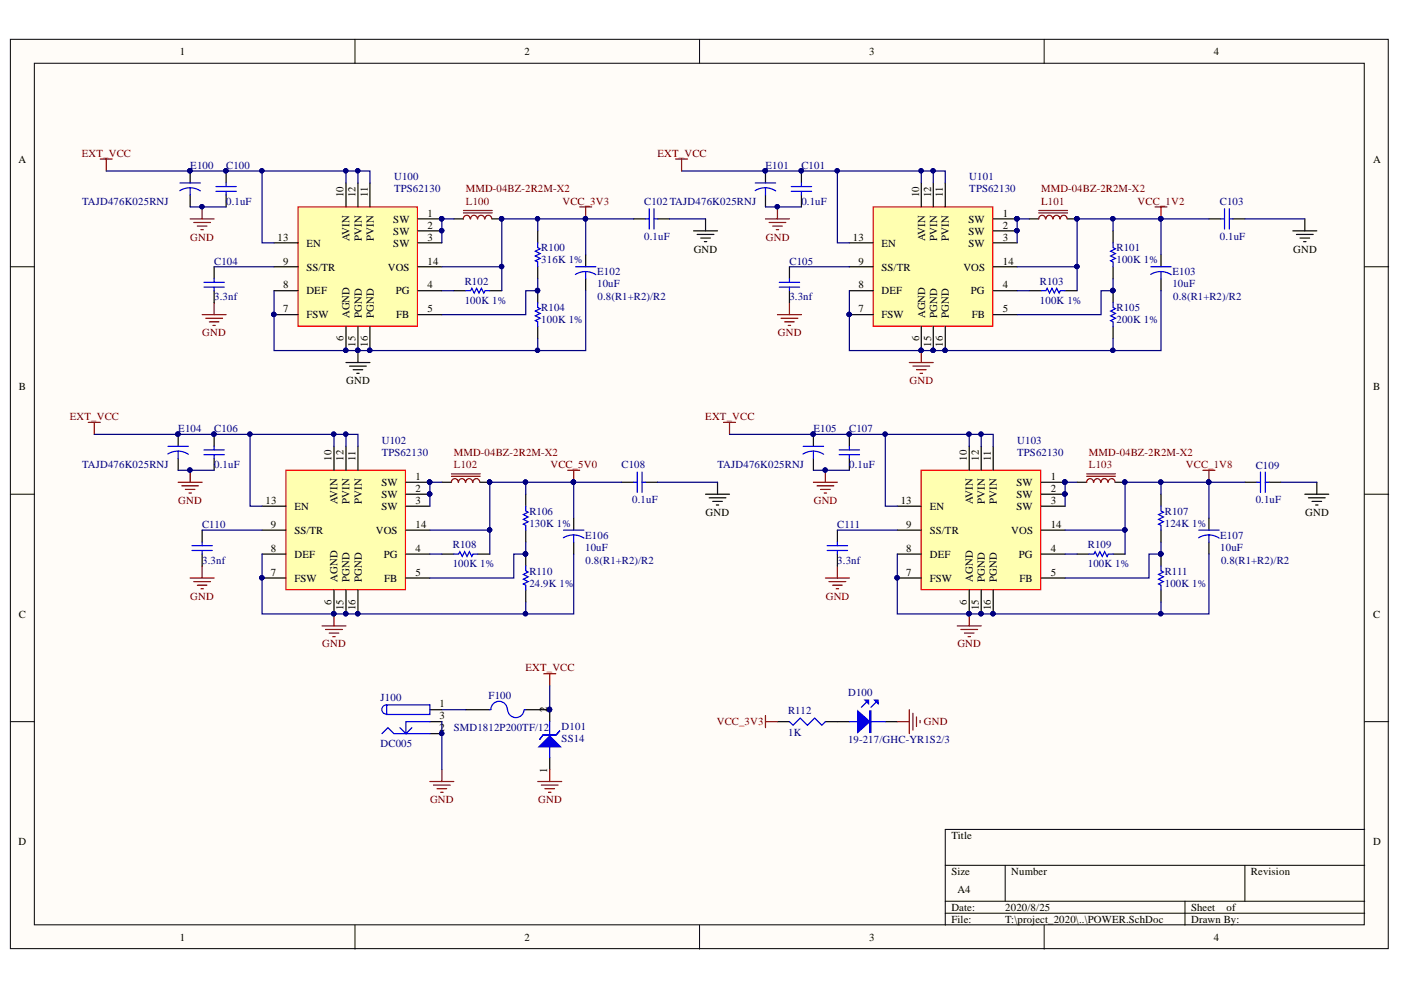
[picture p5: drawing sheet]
<svg xmlns="http://www.w3.org/2000/svg" width="297mm" height="210mm" viewBox="0 0 297 210" stroke-linecap="round" stroke-linejoin="round" font-family="sans-serif">
<defs><g id="words">
<g font-size="2.3">
<text x="38.1" y="11.7">1</text>
<text x="111.2" y="11.7">2</text>
<text x="184.3" y="11.7">3</text>
<text x="257.4" y="11.7">4</text>
<text x="3.9" y="34.5">A</text>
<text x="291.1" y="34.5">A</text>
<text x="72.8" y="41.8" transform="rotate(-90 72.8 41.8)">10</text>
<text x="75.4" y="41.8" transform="rotate(-90 75.4 41.8)">12</text>
<text x="78" y="41.8" transform="rotate(-90 78 41.8)">11</text>
<text x="194.9" y="41.8" transform="rotate(-90 194.9 41.8)">10</text>
<text x="197.4" y="41.8" transform="rotate(-90 197.4 41.8)">12</text>
<text x="199.9" y="41.8" transform="rotate(-90 199.9 41.8)">11</text>
<text x="83.4" y="47.2">SW</text>
<text x="90.7" y="46">1</text>
<text x="205.3" y="47.2">SW</text>
<text x="212.6" y="46">1</text>
<text x="58.9" y="51">13</text>
<text x="65" y="52.3">EN</text>
<text x="74.1" y="51.1" transform="rotate(-90 74.1 51.1)">AVIN</text>
<text x="76.7" y="51" transform="rotate(-90 76.7 51)">PVIN</text>
<text x="79.2" y="51" transform="rotate(-90 79.2 51)">PVIN</text>
<text x="83.4" y="49.8">SW</text>
<text x="83.4" y="52.3">SW</text>
<text x="90.7" y="48.5">2</text>
<text x="90.7" y="51">3</text>
<text x="147.1" y="53.6">GND</text>
<text x="180.8" y="51">13</text>
<text x="186.9" y="52.3">EN</text>
<text x="196.1" y="51.1" transform="rotate(-90 196.1 51.1)">AVIN</text>
<text x="198.7" y="51" transform="rotate(-90 198.7 51)">PVIN</text>
<text x="201.2" y="51" transform="rotate(-90 201.2 51)">PVIN</text>
<text x="205.3" y="49.8">SW</text>
<text x="205.3" y="52.3">SW</text>
<text x="212.6" y="48.5">2</text>
<text x="212.6" y="51">3</text>
<text x="274.2" y="53.6">GND</text>
<text x="60" y="56.1">9</text>
<text x="65" y="57.4">SS/TR</text>
<text x="82.2" y="57.4">VOS</text>
<text x="90.7" y="56.1">14</text>
<text x="182" y="56.1">9</text>
<text x="186.9" y="57.4">SS/TR</text>
<text x="204.2" y="57.4">VOS</text>
<text x="212.6" y="56.1">14</text>
<text x="60" y="61.2">8</text>
<text x="65" y="62.4">DEF</text>
<text x="83.9" y="62.4">PG</text>
<text x="90.7" y="61.2">4</text>
<text x="182" y="61.2">8</text>
<text x="186.9" y="62.4">DEF</text>
<text x="205.9" y="62.4">PG</text>
<text x="212.6" y="61.2">4</text>
<text x="60" y="66.2">7</text>
<text x="65" y="67.5">FSW</text>
<text x="74.1" y="67.5" transform="rotate(-90 74.1 67.5)">AGND</text>
<text x="76.7" y="67.5" transform="rotate(-90 76.7 67.5)">PGND</text>
<text x="79.2" y="67.5" transform="rotate(-90 79.2 67.5)">PGND</text>
<text x="84" y="67.5">FB</text>
<text x="90.7" y="66.2">5</text>
<text x="182" y="66.2">7</text>
<text x="186.9" y="67.5">FSW</text>
<text x="196.1" y="67.5" transform="rotate(-90 196.1 67.5)">AGND</text>
<text x="198.7" y="67.5" transform="rotate(-90 198.7 67.5)">PGND</text>
<text x="201.2" y="67.5" transform="rotate(-90 201.2 67.5)">PGND</text>
<text x="206" y="67.5">FB</text>
<text x="212.6" y="66.2">5</text>
<text x="72.8" y="72.4" transform="rotate(-90 72.8 72.4)">6</text>
<text x="75.4" y="73.6" transform="rotate(-90 75.4 73.6)">15</text>
<text x="78" y="73.6" transform="rotate(-90 78 73.6)">16</text>
<text x="194.9" y="72.4" transform="rotate(-90 194.9 72.4)">6</text>
<text x="197.4" y="73.6" transform="rotate(-90 197.4 73.6)">15</text>
<text x="199.9" y="73.6" transform="rotate(-90 199.9 73.6)">16</text>
<text x="4" y="82.7">B</text>
<text x="73.4" y="81.4">GND</text>
<text x="291.1" y="82.7">B</text>
<text x="70.3" y="97.7" transform="rotate(-90 70.3 97.7)">10</text>
<text x="72.8" y="97.7" transform="rotate(-90 72.8 97.7)">12</text>
<text x="75.4" y="97.7" transform="rotate(-90 75.4 97.7)">11</text>
<text x="88.1" y="101.7">1</text>
<text x="205" y="97.7" transform="rotate(-90 205 97.7)">10</text>
<text x="207.5" y="97.7" transform="rotate(-90 207.5 97.7)">12</text>
<text x="210.1" y="97.7" transform="rotate(-90 210.1 97.7)">11</text>
<text x="222.8" y="101.7">1</text>
<text x="56.3" y="106.9">13</text>
<text x="71.5" y="106.9" transform="rotate(-90 71.5 106.9)">AVIN</text>
<text x="74.1" y="106.9" transform="rotate(-90 74.1 106.9)">PVIN</text>
<text x="76.7" y="106.9" transform="rotate(-90 76.7 106.9)">PVIN</text>
<text x="80.9" y="103">SW</text>
<text x="80.9" y="105.6">SW</text>
<text x="88.1" y="104.3">2</text>
<text x="88.1" y="106.9">3</text>
<text x="191" y="106.9">13</text>
<text x="206.3" y="106.9" transform="rotate(-90 206.3 106.9)">AVIN</text>
<text x="208.8" y="106.9" transform="rotate(-90 208.8 106.9)">PVIN</text>
<text x="211.4" y="106.9" transform="rotate(-90 211.4 106.9)">PVIN</text>
<text x="215.5" y="103">SW</text>
<text x="215.5" y="105.6">SW</text>
<text x="222.8" y="104.3">2</text>
<text x="222.8" y="106.9">3</text>
<text x="57.4" y="111.9">9</text>
<text x="62.4" y="108.1">EN</text>
<text x="62.4" y="113.2">SS/TR</text>
<text x="79.7" y="113.2">VOS</text>
<text x="80.9" y="108.1">SW</text>
<text x="88.1" y="111.9">14</text>
<text x="149.6" y="109.4">GND</text>
<text x="192.2" y="111.9">9</text>
<text x="197.1" y="108.1">EN</text>
<text x="197.1" y="113.2">SS/TR</text>
<text x="214.4" y="113.2">VOS</text>
<text x="215.5" y="108.1">SW</text>
<text x="222.8" y="111.9">14</text>
<text x="276.7" y="109.4">GND</text>
<text x="57.4" y="117">8</text>
<text x="62.4" y="118.3">DEF</text>
<text x="81.4" y="118.3">PG</text>
<text x="88.1" y="117">4</text>
<text x="192.2" y="117">8</text>
<text x="197.1" y="118.3">DEF</text>
<text x="216" y="118.3">PG</text>
<text x="222.8" y="117">4</text>
<text x="57.4" y="122.1">7</text>
<text x="62.4" y="123.3">FSW</text>
<text x="71.5" y="123.3" transform="rotate(-90 71.5 123.3)">AGND</text>
<text x="74.1" y="123.3" transform="rotate(-90 74.1 123.3)">PGND</text>
<text x="76.7" y="123.3" transform="rotate(-90 76.7 123.3)">PGND</text>
<text x="81.4" y="123.3">FB</text>
<text x="88.1" y="122.1">5</text>
<text x="192.2" y="122.1">7</text>
<text x="197.1" y="123.3">FSW</text>
<text x="206.3" y="123.3" transform="rotate(-90 206.3 123.3)">AGND</text>
<text x="208.8" y="123.3" transform="rotate(-90 208.8 123.3)">PGND</text>
<text x="211.4" y="123.3" transform="rotate(-90 211.4 123.3)">PGND</text>
<text x="216.2" y="123.3">FB</text>
<text x="222.8" y="122.1">5</text>
<text x="4" y="130.9">C</text>
<text x="70.3" y="128.2" transform="rotate(-90 70.3 128.2)">6</text>
<text x="72.8" y="129.4" transform="rotate(-90 72.8 129.4)">15</text>
<text x="75.4" y="129.4" transform="rotate(-90 75.4 129.4)">16</text>
<text x="205" y="128.2" transform="rotate(-90 205 128.2)">6</text>
<text x="207.5" y="129.4" transform="rotate(-90 207.5 129.4)">15</text>
<text x="210.1" y="129.4" transform="rotate(-90 210.1 129.4)">16</text>
<text x="291.1" y="130.9">C</text>
<text x="93.2" y="150">1</text>
<text x="93.2" y="155">2</text>
<text x="93.2" y="152.5">3</text>
<text x="116" y="151" transform="rotate(-90 116 151)">2</text>
<text x="116" y="163.8" transform="rotate(-90 116 163.8)">1</text>
<text x="3.9" y="179.2">D</text>
<text x="201.7" y="177.9">Title</text>
<text x="291.1" y="179.2">D</text>
<text x="201.7" y="185.5">Size</text>
<text x="214.4" y="185.5">Number</text>
<text x="265.2" y="185.5">Revision</text>
<text x="203" y="189.3">A4</text>
<text x="201.7" y="193.1">Date:</text>
<text x="201.7" y="195.7">File:</text>
<text x="213.1" y="193.1">2020/8/25</text>
<text x="213.1" y="195.7">T:\project_2020\..\POWER.SchDoc</text>
<text x="252.5" y="193.1">Sheet</text>
<text x="252.5" y="195.7">Drawn By:</text>
<text x="260.1" y="193.1">of</text>
<text x="38.1" y="199.5">1</text>
<text x="111.2" y="199.5">2</text>
<text x="184.3" y="199.5">3</text>
<text x="257.4" y="199.5">4</text>
</g>
<g font-size="2.3" fill="#800000">
<text x="17.3" y="33.2">EXT_VCC</text>
<text x="139.4" y="33.2">EXT_VCC</text>
<text x="98.8" y="40.8">MMD-04BZ-2R2M-X2</text>
<text x="220.7" y="40.8">MMD-04BZ-2R2M-X2</text>
<text x="98.8" y="43.4">L100</text>
<text x="119.2" y="43.4">VCC_3V3</text>
<text x="220.7" y="43.4">L101</text>
<text x="241.2" y="43.4">VCC_1V2</text>
<text x="40.3" y="51">GND</text>
<text x="162.4" y="51">GND</text>
<text x="42.9" y="71.3">GND</text>
<text x="164.9" y="71.3">GND</text>
<text x="192.8" y="81.4">GND</text>
<text x="14.8" y="89">EXT_VCC</text>
<text x="149.5" y="89">EXT_VCC</text>
<text x="96.2" y="99.2">L102</text>
<text x="96.2" y="96.6">MMD-04BZ-2R2M-X2</text>
<text x="116.7" y="99.2">VCC_5V0</text>
<text x="230.9" y="99.2">L103</text>
<text x="230.9" y="96.6">MMD-04BZ-2R2M-X2</text>
<text x="251.4" y="99.2">VCC_1V8</text>
<text x="37.8" y="106.9">GND</text>
<text x="172.5" y="106.9">GND</text>
<text x="40.3" y="127.1">GND</text>
<text x="175.1" y="127.1">GND</text>
<text x="68.3" y="137.3">GND</text>
<text x="203" y="137.3">GND</text>
<text x="111.4" y="142.3">EXT_VCC</text>
<text x="152" y="153.8">VCC_3V3</text>
<text x="195.9" y="153.8">GND</text>
<text x="91.2" y="170.3">GND</text>
<text x="114.1" y="170.3">GND</text>
</g>
<g font-size="2.3" fill="#000080">
<text x="40.3" y="35.7">E100</text>
<text x="48" y="35.7">C100</text>
<text x="162.3" y="35.7">E101</text>
<text x="169.9" y="35.7">C101</text>
<text x="83.6" y="38.3">U100</text>
<text x="83.6" y="40.8">TPS62130</text>
<text x="205.5" y="38.3">U101</text>
<text x="205.5" y="40.8">TPS62130</text>
<text x="17.4" y="43.4">TAJD476K025RNJ</text>
<text x="48" y="43.4">0.1uF</text>
<text x="136.6" y="43.5">C102 TAJD476K025RNJ</text>
<text x="169.9" y="43.4">0.1uF</text>
<text x="258.6" y="43.5">C103</text>
<text x="114.8" y="53.3">R100</text>
<text x="136.6" y="50.9">0.1uF</text>
<text x="236.7" y="53.3">R101</text>
<text x="258.6" y="50.9">0.1uF</text>
<text x="45.4" y="56.1">C104</text>
<text x="114.8" y="55.8">316K 1%</text>
<text x="126.6" y="58.4">E102</text>
<text x="167.4" y="56.1">C105</text>
<text x="236.7" y="55.8">100K 1%</text>
<text x="248.6" y="58.4">E103</text>
<text x="45.4" y="63.7">3.3nf</text>
<text x="98.5" y="60.4">R102</text>
<text x="98.5" y="64.5">100K 1%</text>
<text x="114.8" y="66">R104</text>
<text x="126.6" y="60.9">10uF</text>
<text x="126.7" y="63.7">0.8(R1+R2)/R2</text>
<text x="167.4" y="63.7">3.3nf</text>
<text x="220.5" y="60.4">R103</text>
<text x="220.5" y="64.5">100K 1%</text>
<text x="236.7" y="66">R105</text>
<text x="248.6" y="60.9">10uF</text>
<text x="248.7" y="63.7">0.8(R1+R2)/R2</text>
<text x="114.8" y="68.5">100K 1%</text>
<text x="236.7" y="68.5">200K 1%</text>
<text x="37.8" y="91.6">E104</text>
<text x="45.4" y="91.6">C106</text>
<text x="80.9" y="94.1">U102</text>
<text x="172.4" y="91.6">E105</text>
<text x="180.1" y="91.6">C107</text>
<text x="215.7" y="94.1">U103</text>
<text x="17.4" y="99.2">TAJD476K025RNJ</text>
<text x="45.4" y="99.2">0.1uF</text>
<text x="80.9" y="96.6">TPS62130</text>
<text x="131.8" y="99.2">C108</text>
<text x="152.1" y="99.2">TAJD476K025RNJ</text>
<text x="180.1" y="99.2">0.1uF</text>
<text x="215.7" y="96.6">TPS62130</text>
<text x="266.2" y="99.3">C109</text>
<text x="134" y="106.7">0.1uF</text>
<text x="266.2" y="106.7">0.1uF</text>
<text x="42.9" y="111.9">C110</text>
<text x="112.2" y="109.1">R106</text>
<text x="112.2" y="111.7">130K 1%</text>
<text x="177.5" y="111.9">C111</text>
<text x="247" y="109.1">R107</text>
<text x="247" y="111.7">124K 1%</text>
<text x="42.9" y="119.5">3.3nf</text>
<text x="96" y="116.2">R108</text>
<text x="124.1" y="114.2">E106</text>
<text x="124.1" y="116.8">10uF</text>
<text x="124.2" y="119.5">0.8(R1+R2)/R2</text>
<text x="177.5" y="119.5">3.3nf</text>
<text x="230.6" y="116.2">R109</text>
<text x="258.7" y="114.2">E107</text>
<text x="258.7" y="116.8">10uF</text>
<text x="258.9" y="119.5">0.8(R1+R2)/R2</text>
<text x="96" y="120.3">100K 1%</text>
<text x="112.2" y="121.8">R110</text>
<text x="112.2" y="124.4">24.9K 1%</text>
<text x="230.6" y="120.3">100K 1%</text>
<text x="247" y="121.8">R111</text>
<text x="247" y="124.4">100K 1%</text>
<text x="80.7" y="148.7">J100</text>
<text x="103.6" y="148.2">F100</text>
<text x="179.8" y="147.7">D100</text>
<text x="96.2" y="155">SMD1812P200TF/12</text>
<text x="119.1" y="154.8">D101</text>
<text x="167.1" y="151.5">R112</text>
<text x="80.7" y="158.3">DC005</text>
<text x="119.1" y="157.3">SS14</text>
<text x="167.1" y="156">1K</text>
<text x="179.8" y="157.6">19-217/GHC-YR1S2/3</text>
</g>
</g></defs>
<g fill="#fffcf8" stroke="#000" stroke-width=".21">
<path d="M2.2 8.3h292.1v192.8h-292.1z"/>
<path d="M7.3 13.4h282v182.7h-282z"/>
</g>
<g fill="none" stroke="#000" stroke-width=".21">
<path d="M75.3 8.3v5.1M148.3 8.3v5.1M221.4 8.3v5.1M2.2 56.6h5.1M289.4 56.6h5M2.2 104.8h5.1M289.4 104.8h5M2.2 153h5.1M289.4 153h5M289.4 175.9h-89v20.3M75.3 196.2v5M148.3 196.2v5"/>
<path d="M200.4 183.5h89M200.4 191.1h89M200.4 193.6h89M213.1 183.5v7.6M221.4 196.2v5M251.2 191.1v5.1M263.9 183.5v7.6"/>
</g>
<path d="M96.2 46.4h2.1M104.4 46.4h2M124.2 54v2.6M124.2 59.1v2.5M134.3 46.4h2.6M139.4 46.4h2.6" fill="none" stroke="#000" stroke-width=".25"/>
<path d="M122 56.6h4.3M124.2 57.6l.9 .1 1.2 .5M124.2 57.6l-.9 .1-1.3 .5M124.2 57.6v1.5M136.9 46.4h.7M137.6 44.3v4.3M138.7 46.4h.7M138.7 44.3v4.3" fill="none" stroke="#00f" stroke-width=".25"/>
<circle cx="106.3" cy="46.4" r=".46" fill="#000080" stroke="#000080" stroke-width=".21"/>
<path d="M98.3 44.6h6.1M98.3 45.1h6.1M99.7 46.4a.72 .72 0 0 0-.7-.8 .72 .72 0 0 0-.8 .8M101.2 46.4a.71 .71 0 0 0-.7-.8 .71 .71 0 0 0-.7 .8M102.7 46.4a.72 .72 0 0 0-.7-.8 .72 .72 0 0 0-.7 .8M104.3 46.4a.71 .71 0 0 0-.8-.8 .71 .71 0 0 0-.7 .8" fill="none" stroke="#800000" stroke-width=".25"/>
<path d="M63.2 43.9h25.3v25.3h-25.3z" fill="#ffffb0" stroke="#f00" stroke-width=".25"/>
<g fill="none" stroke="#000" stroke-width=".25">
<path d="M40.3 36.3v2.5M47.9 36.3v2.5M73.4 38.8v5.1M75.9 38.8v5.1M78.4 38.8v5.1M40.3 41.3v2.6M45.4 56.6v2.5M47.9 41.3v2.6M58.1 51.5h5.1M58.1 56.6h5.1M88.6 51.5h5.1M88.6 56.6h5.1"/>
<path d="M88.6 46.4h5.1M88.6 48.9h5.1M114 48.9v2.6M114 56.6v2.5M147 48.9h5.1M147.8 49.7h3.6M148.6 50.5h2M149.3 51.2h.5M149.6 46.4v2.5M45.4 61.6v2.6M58.1 61.6h5.1M58.1 66.7h5.1"/>
<path d="M73.4 69.3v5M73.4 76.9h5M74.1 77.6h3.6M74.9 78.4h2M75.6 79.2h.5M75.9 69.3v7.6M78.4 69.3v5M88.6 61.6h5.1M88.6 66.7h5.1M96.2 61.6h2.6M103.8 61.6h2.6M114 61.6v2.6"/>
<path d="M114 69.3v2.5M98.8 150.5h5M111.5 150.5h5.1v2.5M116.6 160.6v2.6"/>
</g>
<g fill="#000080" stroke="#000080" stroke-width=".21">
<circle cx="58" cy="66.7" r=".46"/>
<circle cx="93.6" cy="46.4" r=".46"/>
<circle cx="73.3" cy="74.3" r=".46"/>
<circle cx="75.8" cy="74.3" r=".46"/>
<circle cx="93.6" cy="48.9" r=".46"/>
<circle cx="78.4" cy="74.3" r=".46"/>
<circle cx="40.3" cy="36.2" r=".46"/>
<circle cx="47.9" cy="36.2" r=".46"/>
<circle cx="42.8" cy="43.8" r=".46"/>
<circle cx="114" cy="61.6" r=".46"/>
<circle cx="124.1" cy="46.4" r=".46"/>
<circle cx="116.5" cy="150.4" r=".46"/>
</g>
<g fill="none" stroke="#00f" stroke-width=".25">
<path d="M38.2 38.8h4.3M40.3 39.8l.9 .1 1.3 .6M40.3 39.8l-1.3 .2-.9 .4M40.3 39.8v1.5M45.8 39.6h4.3M47.9 38.8v.8M43.2 59.9h4.4M45.4 59.1v.8M45.8 40.6h4.3M47.9 40.6v.7M114 51.5v1l.5 .3-1 .5 1 .5-1 .5 1 .5-1 .5 .5 .2v1.1M43.2 60.9h4.4"/>
<path d="M45.4 60.9v.7M98.8 61.6h1l.2-.5 .5 1 .6-1 .5 1 .5-1 .5 1 .2-.5h1M114 64.2v1l.5 .2-1 .6 1 .5-1 .5 1 .5-1 .5 .5 .2v1.1M103.8 150.5h.3M104.1 150.4a1.74 1.74 0 0 1 1.7-1.7 1.74 1.74 0 0 1 1.8 1.8M107.6 150.5a1.74 1.74 0 0 0 1.8 1.6 1.74 1.74 0 0 0 1.7-1.6M111.2 150.5h.3M116.6 153v7.6"/>
</g>
<path d="M40.3 46.4h5.1M41.1 47.2h3.5M41.8 47.9h2.1M42.6 48.7h.5M42.9 43.9v2.5M122.9 43.9h2.5M124.2 43.9v2.5M42.9 66.7h5M43.6 67.5h3.6M44.4 68.2h2M45.1 69h.6M45.4 64.2v2.5" fill="none" stroke="#800000" stroke-width=".25"/>
<path d="M114.3 158.3l2.3-2.2 2.2 2.2z" fill="#00f"/>
<g fill="none" stroke="#00f" stroke-width=".25">
<path d="M119.5 112.4h4.3M121.6 113.4l.9 .1 1.3 .6M121.6 113.4l-.9 .1-1.3 .5M121.6 113.4v1.5M134.3 102.2h.8M135.1 100.1v4.3M136.1 102.2h.8M136.1 100.1v4.3M81 155.5l1.2-1.2 1.3 1.2h7.6M82 149.5a.98 .98 0 0 0-1 .9 .98 .98 0 0 0 1 1M82 149.5h9.1v2h-9.1zM87.3 154.3l-1.2 1.2"/>
<path d="M91.1 153h-5v2.5l-1.3-1.2M114.3 158.3l2.3-2.2 2.2 2.2zM115.2 155.8h2.8l.7-.9-.7 .9h-2.8l-.8 1z"/>
</g>
<g fill="#000080" stroke="#000080" stroke-width=".21">
<circle cx="116.5" cy="150.4" r=".46"/>
<circle cx="93.6" cy="155.5" r=".46"/>
<circle cx="121.6" cy="102.2" r=".47"/>
<circle cx="103.8" cy="102.2" r=".46"/>
</g>
<g fill="none" stroke="#800000" stroke-width=".25">
<path d="M120.4 99.7h2.5M121.6 99.7v2.5M95.7 100.5h6.1M95.7 101h6.1M97.1 102.2a.71 .71 0 0 0-.7-.7 .71 .71 0 0 0-.7 .7M98.7 102.2a.72 .72 0 0 0-.8-.7 .72 .72 0 0 0-.7 .7M100.2 102.2a.71 .71 0 0 0-.7-.7 .71 .71 0 0 0-.7 .7M101.7 102.2a.71 .71 0 0 0-.7-.7 .71 .71 0 0 0-.7 .7M115.3 142.9h2.5M116.6 142.9v2.5M91.1 165.7h5.1M91.9 166.5h3.6"/>
<path d="M92.7 167.2h2M93.4 168h.5M93.7 163.2v2.5M114 165.7h5.1M114.8 166.5h3.5M115.5 167.2h2.1M116.3 168h.5M116.6 163.2v2.5"/>
</g>
<path d="M93.7 102.2h2M101.8 102.2h2M121.6 109.9v2.5M121.6 114.9v2.6M131.8 102.2h2.5M136.9 102.2h2.5M91.1 150.5h2.6M91.1 155.5h2.6M91.1 153h2.6" fill="none" stroke="#000" stroke-width=".25"/>
<path d="M60.6 99.7h25.4v25.3h-25.4z" fill="#ffffb0" stroke="#f00" stroke-width=".25"/>
<g fill="none" stroke="#000" stroke-width=".25">
<path d="M37.8 92.1v2.5M37.8 97.2v2.5M45.4 92.1v2.5M45.4 97.2v2.5M70.8 94.6v5.1M73.4 94.6v5.1M75.9 94.6v5.1M42.9 112.4v2.5M42.9 117.5v2.5M55.6 107.3h5M55.6 112.4h5M55.6 117.5h5"/>
<path d="M86.1 107.3h5M86.1 112.4h5M86.1 117.5h5M86.1 102.2h5M86.1 104.8h5M93.7 117.5h2.5M101.3 117.5h2.5M111.5 104.8v2.5M111.5 112.4v2.5M111.5 117.5v2.5M149.6 104.8h5.1M150.4 105.5h3.5"/>
<path d="M151.1 106.3h2M151.9 107.1h.5M152.1 102.2v2.6M55.6 122.6h5M70.8 125.1v5.1M73.4 125.1v5.1M75.9 125.1v5.1M86.1 122.6h5M111.5 125.1v2.5M164.8 153h2.6M175 153h5.1M187.7 153h2.5"/>
</g>
<g fill="#000080" stroke="#000080" stroke-width=".21">
<circle cx="55.5" cy="122.5" r=".46"/>
<circle cx="91.1" cy="102.2" r=".47"/>
<circle cx="70.8" cy="130.1" r=".46"/>
<circle cx="73.3" cy="130.1" r=".46"/>
<circle cx="91.1" cy="104.7" r=".46"/>
<circle cx="75.8" cy="130.1" r=".46"/>
<circle cx="37.7" cy="92" r=".46"/>
<circle cx="45.3" cy="92" r=".46"/>
<circle cx="40.3" cy="99.7" r=".46"/>
<circle cx="111.4" cy="117.4" r=".47"/>
</g>
<g fill="none" stroke="#00f" stroke-width=".25">
<path d="M35.6 94.6h4.3M37.8 95.6l.9 .2 1.2 .5M37.8 95.6l-.9 .1-1.3 .6M37.8 95.6v1.6M43.2 96.4h4.4M43.2 95.4h4.4M45.4 94.6v.8M45.4 96.4v.8M40.7 116.7h4.3M40.7 115.7h4.3M42.9 114.9v.8M42.9 116.7v.8"/>
<path d="M96.2 117.5h1l.3-.5 .5 1 .5-1 .5 1 .5-1 .5 1 .3-.5h1M111.5 107.3v1l.5 .3-1 .5 1 .5-1 .5 1 .5-1 .5 .5 .3v1M111.5 120v1l.5 .3-1 .5 1 .5-1 .5 1 .5-1 .5 .5 .3v1M167.4 153l.7 .8 1.6-1.6 1.5 1.6 1.5-1.6 1.5 1.6 .8-.8M180.1 153h7.6M183.6 148.9l-1 1.1M185.7 148.9l-1 1.1"/>
</g>
<g fill="none" stroke="#800000" stroke-width=".25">
<path d="M40.3 99.7v2.5M37.8 102.2h5.1M38.5 103h3.6M39.3 103.8h2M40.1 104.5h.5M40.3 122.6h5.1M41.1 123.3h3.5M41.8 124.1h2.1M42.6 124.8h.5M42.9 120v2.6M68.3 132.7h5.1M69 133.5h3.6"/>
<path d="M69.8 134.2h2M70.6 135h.5M70.8 130.2v2.5M162.3 151.7v2.6M162.3 153h2.5"/>
</g>
<path d="M181.9 150.7l2.5 2.3-2.5 2.3z" fill="#00f"/>
<path d="M181.9 150.7l2.5 2.3-2.5 2.3zM184.4 150.7h.3v4.6h-.3zM184.5 150.7v4.6" fill="none" stroke="#00f" stroke-width=".25"/>
<path d="M185.4 148.4h.8v.8z" fill="#00f"/>
<path d="M185.4 148.4h.8v.8z" fill="none" stroke="#00f" stroke-width=".25"/>
<path d="M183.4 148.4h.7v.8z" fill="#00f"/>
<path d="M254.2 112.4h4.3M256.3 113.4l1.4 .3 .8 .4M256.3 113.4l-.9 .1-1.3 .5M256.3 113.4v1.5M266.5 102.2h.7M267.2 100.1v4.3M268.3 102.2h.7M268.3 100.1v4.3M183.4 148.4h.7v.8z" fill="none" stroke="#00f" stroke-width=".25"/>
<g fill="none" stroke="#800000" stroke-width=".25">
<path d="M21.3 33.7h2.5M22.5 33.7v2.6M18.7 89.6h2.6M20 89.6v2.5M230.4 100.5h6.1M230.4 101h6.1M231.8 102.2a.71 .71 0 0 0-.7-.7 .71 .71 0 0 0-.7 .7M233.3 102.2a.71 .71 0 0 0-.7-.7 .71 .71 0 0 0-.7 .7M234.9 102.2a.71 .71 0 0 0-.7-.7 .71 .71 0 0 0-.8 .7M236.4 102.2a.71 .71 0 0 0-.7-.7 .71 .71 0 0 0-.7 .7M190.2 153h2.6M192.8 150.5v5"/>
<path d="M193.6 151.2v3.6M194.3 152v2M195.1 152.8v.5"/>
</g>
<g fill="none" stroke="#000080" stroke-width=".25">
<path d="M22.5 36.3h53.4v2.5M55.6 36.3v15.2h2.5M73.4 36.3v2.5M75.9 36.3h2.5v2.5M40.3 43.9h7.6M45.4 56.6h12.7M93.7 56.6h12.7M96.2 46.4h-2.5v5.1M114 59.1v2.5h-2.5v5.1h-17.8M114 46.4v2.5M124.2 46.4h-17.8v15.2M124.2 46.4h10.1"/>
<path d="M124.2 46.4v7.6M142 46.4h7.6M58.1 61.6v12.7h66.1v-12.7M93.7 61.6h2.5M114 71.8v2.5M20 92.1h53.4v2.5M37.8 99.7h7.6M53 92.1v15.2h2.6M70.8 92.1v2.5M73.4 92.1h2.5v2.5M42.9 112.4h12.7M55.6 117.5v12.7h66v-12.7"/>
<path d="M91.1 112.4h12.7M91.1 117.5h2.6M93.7 102.2h-2.6v5.1M111.5 114.9v2.6h-2.6v5.1h-17.8M111.5 102.2v2.6M121.6 102.2h-17.8v15.3M121.6 102.2h10.2M121.6 102.2v7.7M139.4 102.2h12.7M111.5 127.6v2.6M93.7 153v10.2M93.7 150.5h5.1"/>
<path d="M116.6 145.4v5.1"/>
</g>
<g fill="#000080" stroke="#000080" stroke-width=".21">
<circle cx="55.5" cy="36.2" r=".46"/>
<circle cx="73.3" cy="36.2" r=".46"/>
<circle cx="114" cy="46.4" r=".46"/>
<circle cx="114" cy="74.3" r=".46"/>
<circle cx="106.3" cy="56.5" r=".46"/>
<circle cx="93.6" cy="46.4" r=".46"/>
<circle cx="93.6" cy="48.9" r=".46"/>
<circle cx="114" cy="61.6" r=".46"/>
<circle cx="124.1" cy="46.4" r=".46"/>
<circle cx="106.3" cy="46.4" r=".46"/>
<circle cx="42.8" cy="43.8" r=".46"/>
<circle cx="75.8" cy="36.2" r=".46"/>
<circle cx="116.5" cy="150.4" r=".46"/>
<circle cx="93.6" cy="155.5" r=".46"/>
<circle cx="53" cy="92" r=".46"/>
<circle cx="70.8" cy="92" r=".46"/>
<circle cx="111.4" cy="102.2" r=".47"/>
<circle cx="111.4" cy="130.1" r=".46"/>
<circle cx="103.8" cy="112.3" r=".46"/>
<circle cx="91.1" cy="102.2" r=".47"/>
<circle cx="91.1" cy="104.7" r=".46"/>
<circle cx="111.4" cy="117.4" r=".47"/>
<circle cx="121.6" cy="102.2" r=".47"/>
<circle cx="103.8" cy="102.2" r=".46"/>
<circle cx="40.3" cy="99.7" r=".46"/>
<circle cx="73.3" cy="92" r=".46"/>
<circle cx="47.9" cy="36.2" r=".46"/>
<circle cx="40.3" cy="36.2" r=".46"/>
<circle cx="55.5" cy="122.5" r=".46"/>
<circle cx="70.8" cy="130.1" r=".46"/>
<circle cx="73.3" cy="130.1" r=".46"/>
<circle cx="75.8" cy="130.1" r=".46"/>
<circle cx="58" cy="66.7" r=".46"/>
<circle cx="73.3" cy="74.3" r=".46"/>
<circle cx="75.8" cy="74.3" r=".46"/>
<circle cx="78.4" cy="74.3" r=".46"/>
<circle cx="45.3" cy="92" r=".46"/>
<circle cx="37.7" cy="92" r=".46"/>
<circle cx="238.5" cy="102.2" r=".46"/>
</g>
<path d="M228.4 102.2h2M236.5 102.2h2M256.3 109.9v2.5M256.3 114.9v2.6M263.9 102.2h2.6M269 102.2h2.6" fill="none" stroke="#000" stroke-width=".25"/>
<path d="M195.3 99.7h25.3v25.3h-25.3z" fill="#ffffb0" stroke="#f00" stroke-width=".25"/>
<g fill="none" stroke="#000" stroke-width=".25">
<path d="M218.2 46.4h2M226.3 46.4h2.1M246.2 54v2.6M246.2 59.1v2.5M256.3 46.4h2.6M261.4 46.4h2.5M172.5 92.1v2.5M172.5 97.2v2.5M180.1 92.1v2.5M180.1 97.2v2.5M205.5 94.6v5.1M208 94.6v5.1"/>
<path d="M210.6 94.6v5.1M177.5 112.4v2.5M177.5 117.5v2.5M190.2 107.3h5.1M190.2 112.4h5.1M190.2 117.5h5.1M220.7 107.3h5.1M220.7 112.4h5.1M220.7 117.5h5.1M220.7 102.2h5.1M220.7 104.8h5.1M228.4 117.5h2.5"/>
<path d="M236 117.5h2.5M246.2 104.8v2.5M246.2 112.4v2.5M246.2 117.5v2.5M276.6 104.8h5.1M277.4 105.5h3.6M278.2 106.3h2M278.9 107.1h.5M279.2 102.2v2.6M190.2 122.6h5.1M205.5 125.1v5.1M208 125.1v5.1"/>
<path d="M210.6 125.1v5.1M220.7 122.6h5.1M246.2 125.1v2.5"/>
</g>
<g fill="#000080" stroke="#000080" stroke-width=".21">
<circle cx="190.2" cy="122.5" r=".46"/>
<circle cx="225.8" cy="102.2" r=".47"/>
<circle cx="205.4" cy="130.1" r=".46"/>
<circle cx="208" cy="130.1" r=".46"/>
<circle cx="225.8" cy="104.7" r=".46"/>
<circle cx="210.5" cy="130.1" r=".46"/>
<circle cx="172.4" cy="92" r=".46"/>
<circle cx="180" cy="92" r=".46"/>
<circle cx="175" cy="99.7" r=".46"/>
<circle cx="246.1" cy="117.4" r=".47"/>
<circle cx="256.3" cy="102.2" r=".47"/>
<circle cx="187.7" cy="92" r=".46"/>
<circle cx="205.4" cy="92" r=".46"/>
<circle cx="246.1" cy="102.2" r=".47"/>
<circle cx="246.1" cy="130.1" r=".46"/>
<circle cx="238.5" cy="112.3" r=".46"/>
<circle cx="208" cy="92" r=".46"/>
<circle cx="238.5" cy="102.2" r=".46"/>
<circle cx="228.3" cy="46.4" r=".46"/>
</g>
<g fill="none" stroke="#00f" stroke-width=".25">
<path d="M244 56.6h4.3M246.2 57.6l.9 .1 1.2 .5M246.2 57.6l-1.4 .2-.8 .4M246.2 57.6v1.5M258.9 46.4h.7M259.6 44.3v4.3M260.6 46.4h.8M260.6 44.3v4.3M170.3 94.6h4.3M172.5 95.6l1.3 .3 .8 .4M172.5 95.6l-1 .1-1.2 .6M172.5 95.6v1.6"/>
<path d="M177.9 96.4h4.3M177.9 95.4h4.3M180.1 94.6v.8M180.1 96.4v.8M175.4 116.7h4.3M175.4 115.7h4.3M177.5 114.9v.8M177.5 116.7v.8M230.9 117.5h1l.3-.5 .5 1 .5-1 .5 1 .5-1 .5 1 .3-.5h1M246.2 107.3v1l.5 .3-1.1 .5 1.1 .5-1.1 .5 1.1 .5-1.1 .5 .6 .3v1M246.2 120v1l.5 .3-1.1 .5 1.1 .5-1.1 .5 1.1 .5-1.1 .5 .6 .3v1"/>
</g>
<g fill="none" stroke="#800000" stroke-width=".25">
<path d="M220.2 44.6h6.1M220.2 45.1h6.1M221.7 46.4a.71 .71 0 0 0-.8-.8 .71 .71 0 0 0-.7 .8M223.2 46.4a.71 .71 0 0 0-.7-.8 .71 .71 0 0 0-.7 .8M224.7 46.4a.71 .71 0 0 0-.7-.8 .71 .71 0 0 0-.7 .8M226.2 46.4a.71 .71 0 0 0-.7-.8 .71 .71 0 0 0-.7 .8M153.4 89.6h2.5M154.7 89.6v2.5M175 99.7v2.5M255 99.7h2.6M256.3 99.7v2.5M172.5 102.2h5"/>
<path d="M173.2 103h3.6M174 103.8h2M174.7 104.5h.6M175 122.6h5.1M175.8 123.3h3.5M176.5 124.1h2.1M177.3 124.8h.5M177.5 120v2.6M203 132.7h5M203.7 133.5h3.6M204.5 134.2h2M205.2 135h.5"/>
<path d="M205.5 130.2v2.5"/>
</g>
<g fill="none" stroke="#000080" stroke-width=".25">
<path d="M154.7 92.1h53.3v2.5M172.5 99.7h7.6M187.7 92.1v15.2h2.5M205.5 92.1v2.5M208 92.1h2.6v2.5M177.5 112.4h12.7M190.2 117.5v12.7h66.1v-12.7M225.8 112.4h12.7M225.8 117.5h2.6M228.4 102.2h-2.6v5.1M238.5 112.4v5.1M246.2 114.9v2.6h-2.6v5.1h-17.8"/>
<path d="M246.2 102.2v2.6M256.3 102.2h-17.8v10.2M256.3 102.2h7.6M256.3 102.2v7.7M271.6 102.2h7.6M246.2 127.6v2.6"/>
</g>
<path d="M185.1 43.9h25.4v25.3h-25.4z" fill="#ffffb0" stroke="#f00" stroke-width=".25"/>
<g fill="none" stroke="#000" stroke-width=".25">
<path d="M162.3 36.3v2.5M169.9 36.3v2.5M195.3 38.8v5.1M197.9 38.8v5.1M200.4 38.8v5.1M162.3 41.3v2.6M167.4 56.6v2.5M169.9 41.3v2.6M180.1 51.5h5.1M180.1 56.6h5.1M210.6 51.5h5.1M210.6 56.6h5.1"/>
<path d="M210.6 46.4h5.1M210.6 48.9h5.1M236 48.9v2.6M236 56.6v2.5M274.1 48.9h5.1M274.9 49.7h3.5M275.6 50.5h2.1M276.4 51.2h.5M276.6 46.4v2.5M167.4 61.6v2.6M180.1 61.6h5.1M180.1 66.7h5.1"/>
<path d="M195.3 69.3v5M197.9 69.3v5M200.4 69.3v5M210.6 61.6h5.1M210.6 66.7h5.1M218.2 61.6h2.5M225.8 61.6h2.6M236 61.6v2.6M236 69.3v2.5"/>
</g>
<g fill="#000080" stroke="#000080" stroke-width=".21">
<circle cx="180" cy="66.7" r=".46"/>
<circle cx="215.6" cy="46.4" r=".47"/>
<circle cx="195.3" cy="74.3" r=".46"/>
<circle cx="197.8" cy="74.3" r=".46"/>
<circle cx="215.6" cy="48.9" r=".46"/>
<circle cx="200.4" cy="74.3" r=".46"/>
<circle cx="162.2" cy="36.2" r=".46"/>
<circle cx="169.9" cy="36.2" r=".46"/>
<circle cx="164.8" cy="43.8" r=".46"/>
<circle cx="235.9" cy="61.6" r=".47"/>
<circle cx="246.1" cy="46.4" r=".47"/>
<circle cx="177.5" cy="36.2" r=".46"/>
<circle cx="195.3" cy="36.2" r=".46"/>
<circle cx="235.9" cy="46.4" r=".47"/>
<circle cx="235.9" cy="74.3" r=".46"/>
<circle cx="228.3" cy="56.5" r=".46"/>
<circle cx="228.3" cy="46.4" r=".46"/>
<circle cx="197.8" cy="36.2" r=".46"/>
</g>
<g fill="none" stroke="#00f" stroke-width=".25">
<path d="M160.1 38.8h4.4M162.3 39.8l.9 .1 1.3 .6M162.3 39.8l-.9 .1-1.3 .5M162.3 39.8v1.5M167.8 39.6h4.3M169.9 38.8v.8M165.2 59.9h4.3M167.4 59.1v.8M167.8 40.6h4.3M169.9 40.6v.7M236 51.5v1l.5 .3-1 .5 1 .5-1 .5 1 .5-1 .5 .5 .2v1.1M165.2 60.9h4.3"/>
<path d="M167.4 60.9v.7M220.7 61.6h1.1l.2-.5 .5 1 .5-1 .5 1 .5-1 .6 1 .2-.5h1M236 64.2v1l.5 .2-1 .6 1 .5-1 .5 1 .5-1 .5 .5 .2v1.1"/>
</g>
<g fill="none" stroke="#800000" stroke-width=".25">
<path d="M143.2 33.7h2.6M144.5 33.7v2.6M162.3 46.4h5.1M163.1 47.2h3.5M163.8 47.9h2.1M164.6 48.7h.5M164.8 43.9v2.5M244.9 43.9h2.5M246.2 43.9v2.5M164.8 66.7h5.1M165.6 67.5h3.6M166.4 68.2h2"/>
<path d="M167.1 69h.5M167.4 64.2v2.5M192.8 76.9h5.1M193.6 77.6h3.5M194.3 78.4h2M195.1 79.2h.5M195.3 74.3v2.6"/>
</g>
<g fill="none" stroke="#000080" stroke-width=".25">
<path d="M144.5 36.3h53.4v2.5M177.5 36.3v15.2h2.6M195.3 36.3v2.5M197.9 36.3h2.5v2.5M162.3 43.9h7.6M167.4 56.6h12.7M215.7 56.6h12.7M218.2 46.4h-2.5v5.1M236 59.1v2.5h-2.6v5.1h-17.7M236 46.4v2.5M246.2 46.4h-17.8v15.2M246.2 46.4h10.1"/>
<path d="M246.2 46.4v7.6M263.9 46.4h12.7M180.1 61.6v12.7h66.1v-12.7M215.7 61.6h2.5M236 71.8v2.5"/>
</g>
<use href="#words"/>
</svg>
